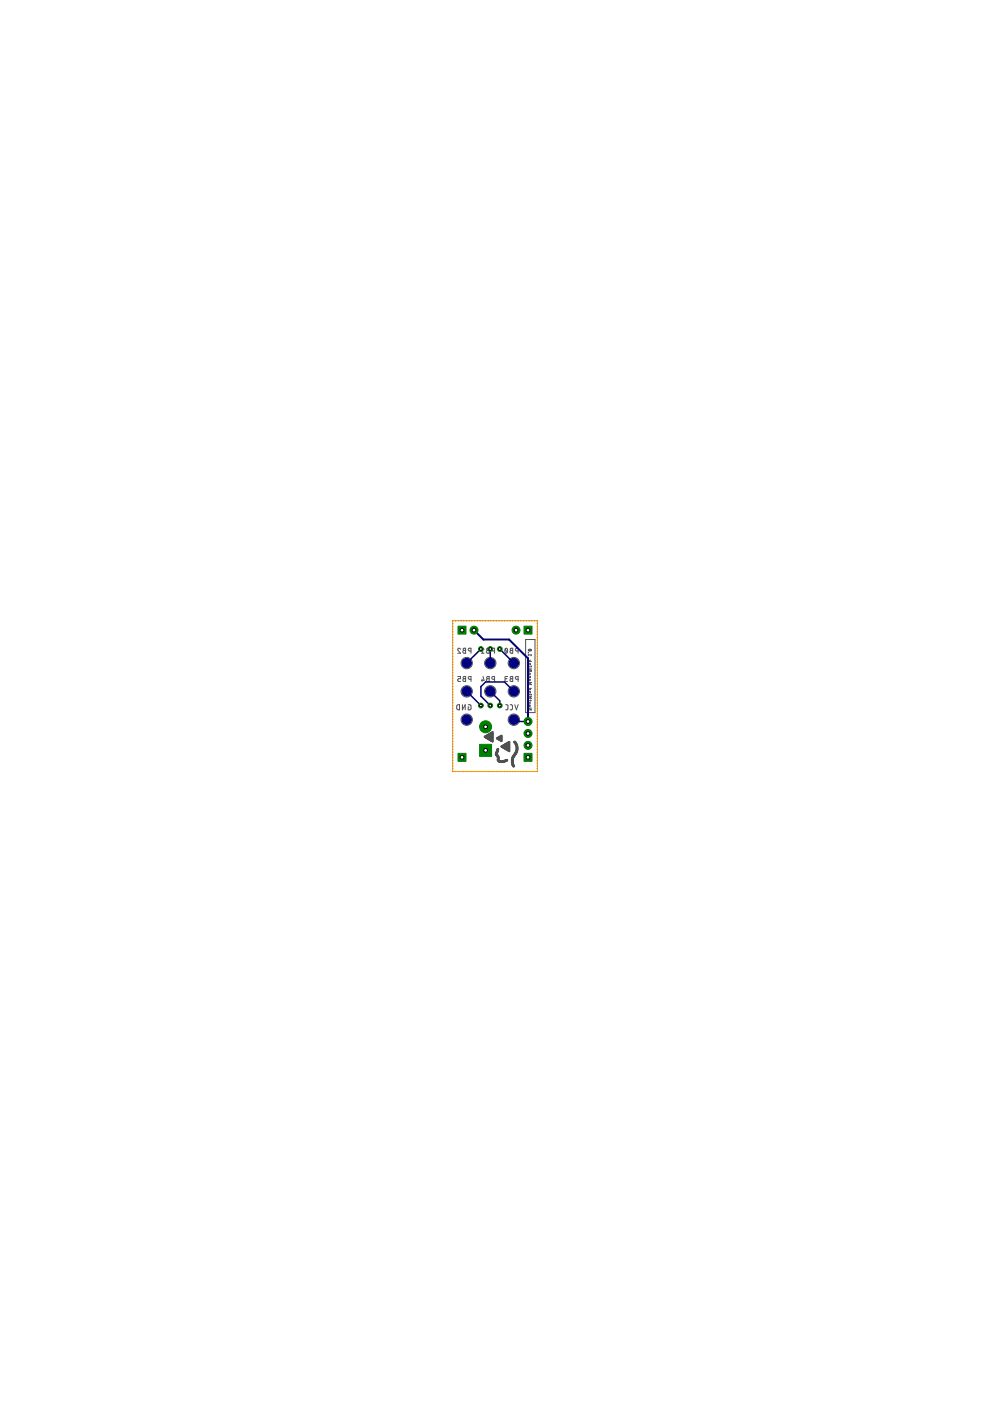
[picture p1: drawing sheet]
<svg xmlns="http://www.w3.org/2000/svg" width="210mm" height="297mm" viewBox="0 0 210 297" stroke-linecap="round" stroke-linejoin="round" font-family="sans-serif">
<g fill="none" stroke="#000" stroke-width=".21">
<path d="M99 140v1.2M103.9 140v1.2M108.9 140v1.2M98.3 140.6h1.3M98.3 146.6h1.3M98.3 152.6h1.3M99 146v1.2M99 152v1.2M103.3 140.6h1.3M103.3 146.6h1.3M103.9 146v1.2M108.3 140.6h1.3"/>
<path d="M108.3 146.6h1.3M108.3 152.6h1.3M108.9 146v1.2M108.9 152v1.2"/>
</g>
<g fill="none" stroke="#505050" stroke-width=".21">
<path d="M97.6 137.7a.3 .3 0 0 0-.4-.3 .3 .3 0 0 0-.1 .5l.5 .6h-.6M98.2 137.5l.5-.1v1.1l-.5-.1-.1-.3 .3-.2-.2-.1zM98.4 137.9h.3M99.9 138l-.6-.1v-.4l.6-.1v1.1M102 138.5h.6M102.6 137.7l-.3-.3v1.1M103.2 137.5l.5-.1v1.1l-.5-.1-.1-.3 .3-.2-.2-.1zM103.4 137.9h.3M104.9 138l-.6-.1v-.4l.6-.1v1.1M107.1 137.7l.5 .6M107.2 137.5h.1a.53 .53 0 0 1 .3 .5 .53 .53 0 0 1-.3 .5l-.3-.5zM108.2 137.5l.5-.1v1.1l-.5-.1-.1-.3 .3-.2-.2-.1z"/>
<path d="M108.4 137.9h.3M109.9 138l-.6-.1 .1-.4 .5-.1v1.1M111.4 135.6h2v15.5h-2zM111.9 139.4v.3M112 138.3v.1M112 138.7v.3M112 139.9l.3 .2M112 138.9h.7l-.2 .1M112 138.3h.1M112 137.8a.3 .3 0 0 1 .4-.2 .3 .3 0 0 1 .2 .4h-.5zM112.5 139.9l-.3 .3M112.5 137.7l-.3 .3"/>
<path d="M96.9 149.6l.5-.2v1.1l-.5-.2zM97 143.4h.6v.5h-.3l-.3 .2 .2 .4h.4M98 149.4v1.1l.6-1.1v1.1M98.3 143.4h.4v1.1h-.4l-.2-.2 .3-.4-.2-.1zM98.4 143.9h.3M99.3 149.4l.5 .1 .1 .7-.2 .3h-.4v-.6h.1M99.9 144l-.6-.1v-.4l.6-.1v1.1M102.2 144v.5M102.4 143.4l.2 .9h-.6M103.3 143.4h.4v1.1h-.4l-.2-.2 .3-.4-.2-.1zM103.4 143.9h.3M104.9 144l-.6-.1v-.4l.6-.1v1.1"/>
<path d="M107.2 149.4l.4 .1 .1 .1v.8l-.5 .1M107.3 143.9l-.3 .4 .2 .2h.4M107.6 143.4l-.5 .2v.3h.4M108.2 149.4l.3 .1 .1 .1v.8l-.4 .1M108.3 143.4h.4v1.1h-.4l-.2-.2 .3-.4-.2-.2zM108.4 143.9h.3M109.1 149.4l.4 1.1 .4-1.1M109.9 144l-.6-.1v-.2l.1-.3h.5v1.1M112 149.5l.1 .3h.3l.1-.2-.3-.1v.3M112 148.4l.7 .1M112 146.6l.5 .1v.2h-.5M112 143.4l.5 .1v.2h-.5"/>
<path d="M112 141.5l.7 .1M112 140.6l.5 .1v.2h-.5M112 148.4h.1M112 148.9l.5 .3M112 147.6h.7l-.4 .2 .4 .3h-.7M112 147.2h.5M112 144.7h.7l-.4 .2 .4 .3h-.7M112 141.3h.5M112 140.2h.7M112 142h.3l.1 .1 .2-.1 .1 .3h-.7zM112.4 142.1v.2M112.5 145.9l-.1 .3h-.4v-.3h.7"/>
<path d="M112.5 148.9l-.5 .3M112.5 148.4v.2M112.6 147.3h.1M112.7 141.2h.1M112.7 150.1h-.7l.7 .4h-.7"/>
<circle cx="99" cy="146.6" r="1.21"/>
<circle cx="99" cy="152.6" r="1.21"/>
<circle cx="99" cy="140.6" r="1.21"/>
<circle cx="103.9" cy="140.6" r="1.21"/>
<circle cx="103.9" cy="146.6" r="1.21"/>
<circle cx="108.9" cy="146.6" r="1.21"/>
<circle cx="108.9" cy="140.6" r="1.21"/>
<circle cx="108.9" cy="152.6" r="1.21"/>
<circle cx="112.2" cy="142.8" r=".2"/>
<circle cx="112.2" cy="144.1" r=".2"/>
</g>
<g fill="#505050" stroke="#505050" stroke-width=".21">
<path d="M108.8 162.6h.2z"/>
<path d="M108.7 162.5h.4z"/>
<path d="M108.7 162.4l.4 .1z"/>
<path d="M108.6 162.3l.5 .1z"/>
<path d="M108.6 162.3h.4z"/>
<path d="M108.6 162.2h.4z"/>
<path d="M108.5 162.1l.5 .1z"/>
<path d="M108.5 162.1h.4z"/>
<path d="M108.5 162l.4 .1z"/>
<path d="M108.5 161.9l.4 .1z"/>
<path d="M108.5 161.9h.4z"/>
<path d="M108.5 161.8h.4z"/>
<path d="M108.5 161.8h.3z"/>
<path d="M108.4 161.7l.4 .1z"/>
<path d="M108.4 161.6l.4 .1z"/>
<path d="M108.4 161.6h.4z"/>
<path d="M106 161.6h.7z"/>
<path d="M105.8 161.6h1.2z"/>
<path d="M108.4 161.5h.4z"/>
<path d="M105.7 161.5h1.4z"/>
<path d="M105.6 161.5h1.7z"/>
<path d="M108.4 161.4l.4 .1z"/>
<path d="M105.6 161.4l1.8 .1z"/>
<path d="M108.4 161.4h.4z"/>
<path d="M105.5 161.4h2z"/>
<path d="M108.4 161.3l.4 .1z"/>
<path d="M105.5 161.3l2.1 .1z"/>
<path d="M108.4 161.2l.4 .1z"/>
<path d="M105.5 161.2l2.1 .1z"/>
<path d="M108.4 161.2h.4z"/>
<path d="M106.8 161.2h.8z"/>
<path d="M105.4 161.2h.6z"/>
<path d="M107 161.2h.6z"/>
<path d="M105.4 161.2h.5z"/>
<path d="M108.4 161.1h.4z"/>
<path d="M107.1 161.1h.5z"/>
<path d="M105.4 161.1h.4z"/>
<path d="M107.2 161.1h.4z"/>
<path d="M108.4 161l.4 .1z"/>
<path d="M107.3 161l.3 .1z"/>
<path d="M105.4 161l.4 .1z"/>
<path d="M108.4 161h.4z"/>
<path d="M105.4 161h.4z"/>
<path d="M108.5 160.9l.3 .1z"/>
<path d="M105.4 160.9l.4 .1z"/>
<path d="M108.5 160.9h.4z"/>
<path d="M105.4 160.9h.4z"/>
<path d="M108.5 160.8h.4z"/>
<path d="M105.5 160.8h.3z"/>
<path d="M108.5 160.7h.4z"/>
<path d="M105.5 160.7h.3z"/>
<path d="M108.5 160.6l.5 .1z"/>
<path d="M105.4 160.6l.4 .1z"/>
<path d="M108.6 160.5l.4 .1z"/>
<path d="M105.4 160.5l.4 .1z"/>
<path d="M108.6 160.5h.4z"/>
<path d="M105.4 160.5h.4z"/>
<path d="M108.6 160.4h.5z"/>
<path d="M105.4 160.4h.4z"/>
<path d="M105.3 160.4h.5z"/>
<path d="M108.7 160.3l.4 .1z"/>
<path d="M105.3 160.3l.4 .1z"/>
<path d="M108.7 160.3h.5z"/>
<path d="M105.2 160.3h.5z"/>
<path d="M108.7 160.2l.5 .1z"/>
<path d="M105.2 160.2l.5 .1z"/>
<path d="M108.8 160.1l.4 .1z"/>
<path d="M105.1 160.1l.6 .1z"/>
<path d="M108.8 160.1h.5z"/>
<path d="M105.1 160.1h.5z"/>
<path d="M108.9 160h.5z"/>
<path d="M105.1 160h.4z"/>
<path d="M105 160h.5z"/>
<path d="M108.9 159.9l.5 .1z"/>
<path d="M105 159.9l.4 .1z"/>
<path d="M109 159.9h.5z"/>
<path d="M105 159.9h.4z"/>
<path d="M109 159.8l.5 .1z"/>
<path d="M105 159.8l.4 .1z"/>
<path d="M109.1 159.8h.4z"/>
<path d="M105 159.8h.4z"/>
<path d="M109.1 159.7h.4z"/>
<path d="M105 159.7h.5z"/>
<path d="M109.1 159.7h.5z"/>
<path d="M105.1 159.7h.4z"/>
<path d="M109.1 159.6l.5 .1z"/>
<path d="M105.1 159.6l.4 .1z"/>
<path d="M109.2 159.6h.4z"/>
<path d="M105.1 159.6h.4z"/>
<path d="M109.2 159.5l.4 .1z"/>
<path d="M105.1 159.5l.4 .1z"/>
<path d="M109.2 159.4l.5 .1z"/>
<path d="M105.1 159.4l.5 .1z"/>
<path d="M109.3 159.4h.4z"/>
<path d="M105.2 159.4h.4z"/>
<path d="M109.3 159.3h.4z"/>
<path d="M107.9 159.3h.2z"/>
<path d="M105.2 159.3h.4z"/>
<path d="M107.8 159.3h.3z"/>
<path d="M109.3 159.2l.5 .1z"/>
<path d="M107.7 159.2l.4 .1z"/>
<path d="M105.3 159.2l.4 .1z"/>
<path d="M109.4 159.2h.4z"/>
<path d="M107.6 159.2h.5z"/>
<path d="M105.3 159.2h.4z"/>
<path d="M109.4 159.1l.4 .1z"/>
<path d="M107.5 159.1l.6 .1z"/>
<path d="M105.3 159.1l.4 .1z"/>
<path d="M109.4 159.1h.4z"/>
<path d="M107.5 159.1h.6z"/>
<path d="M105.3 159.1h.4z"/>
<path d="M109.4 159h.4z"/>
<path d="M107.4 159h.7z"/>
<path d="M105.3 159h.4z"/>
<path d="M107.3 159h.8z"/>
<path d="M109.4 158.9h.4z"/>
<path d="M107.2 158.9h.9z"/>
<path d="M105.3 158.9h.4z"/>
<path d="M107.1 158.9h1z"/>
<path d="M109.4 158.8l.4 .1z"/>
<path d="M107 158.8l1.1 .1z"/>
<path d="M105.4 158.8l.3 .1z"/>
<path d="M109.4 158.7l.4 .1z"/>
<path d="M106.9 158.7l1.2 .1z"/>
<path d="M105.4 158.7l.3 .1z"/>
<path d="M109.4 158.7h.4z"/>
<path d="M106.9 158.7h1.2z"/>
<path d="M105.5 158.7h.1z"/>
<path d="M106.8 158.7h1.3z"/>
<path d="M109.4 158.6h.4z"/>
<path d="M106.7 158.6h1.4z"/>
<path d="M106.6 158.6h1.5z"/>
<path d="M109.4 158.5l.4 .1z"/>
<path d="M106.5 158.5l1.6 .1z"/>
<path d="M109.4 158.5h.4z"/>
<path d="M106.4 158.5h1.7z"/>
<path d="M109.4 158.4l.4 .1z"/>
<path d="M106.3 158.4l1.8 .1z"/>
<path d="M109.4 158.4h.4z"/>
<path d="M106.3 158.4h1.8z"/>
<path d="M109.4 158.3h.4z"/>
<path d="M106.2 158.3h1.9z"/>
<path d="M109.4 158.2h.4z"/>
<path d="M106.2 158.2h1.9z"/>
<path d="M106.3 158.2h1.8z"/>
<path d="M109.4 158.1l.4 .1z"/>
<path d="M106.3 158.1l1.8 .1z"/>
<path d="M109.3 158.1h.4z"/>
<path d="M106.4 158.1h1.7z"/>
<path d="M109.3 158l.4 .1z"/>
<path d="M106.5 158l1.6 .1z"/>
<path d="M109.3 158h.4z"/>
<path d="M106.6 158h1.5z"/>
<path d="M109.3 157.9h.4z"/>
<path d="M106.7 157.9h1.4z"/>
<path d="M106.8 157.9h1.3z"/>
<path d="M109.2 157.8l.5 .1z"/>
<path d="M106.9 157.8l1.2 .1z"/>
<path d="M109.2 157.8h.4z"/>
<path d="M106.9 157.8h1.2z"/>
<path d="M109.2 157.7l.4 .1z"/>
<path d="M107 157.7l1.1 .1z"/>
<path d="M109.1 157.6l.5 .1z"/>
<path d="M107.1 157.6l1 .1z"/>
<path d="M109.1 157.6h.5z"/>
<path d="M107.2 157.6h.9z"/>
<path d="M109.1 157.6h.4z"/>
<path d="M107.3 157.6h.8z"/>
<path d="M109 157.5h.5z"/>
<path d="M107.4 157.5h.7z"/>
<path d="M107.5 157.5h.6z"/>
<path d="M109 157.4l.4 .1z"/>
<path d="M107.6 157.4l.5 .1z"/>
<path d="M108.9 157.4h.5z"/>
<path d="M107.6 157.4h.5z"/>
<path d="M108.9 157.3l.5 .1z"/>
<path d="M107.7 157.3l.4 .1z"/>
<path d="M108.9 157.3h.4z"/>
<path d="M107.8 157.3h.3z"/>
<path d="M104.3 157.3h.2z"/>
<path d="M109 157.2h.3z"/>
<path d="M107.9 157.2h.2z"/>
<path d="M104.3 157.2h.2z"/>
<path d="M106.2 157.2h.2z"/>
<path d="M104.2 157.2h.3z"/>
<path d="M106.1 157.1l.3 .1z"/>
<path d="M104.1 157.1l.4 .1z"/>
<path d="M106.1 157.1h.3z"/>
<path d="M104 157.1h.5z"/>
<path d="M106 157l.4 .1z"/>
<path d="M103.9 157l.6 .1z"/>
<path d="M105.9 157h.5z"/>
<path d="M103.8 157h.7z"/>
<path d="M105.8 156.9l.6 .1z"/>
<path d="M103.7 156.9l.8 .1z"/>
<path d="M105.7 156.9h.7z"/>
<path d="M103.6 156.9h.9z"/>
<path d="M105.6 156.8h.8z"/>
<path d="M103.6 156.8h.9z"/>
<path d="M105.5 156.8h.9z"/>
<path d="M103.5 156.8h1z"/>
<path d="M105.4 156.7l1 .1z"/>
<path d="M103.4 156.7l1.1 .1z"/>
<path d="M105.4 156.7h1z"/>
<path d="M103.3 156.7h1.2z"/>
<path d="M105.3 156.6l1.1 .1z"/>
<path d="M103.2 156.6l1.3 .1z"/>
<path d="M105.3 156.6h1.1z"/>
<path d="M103.1 156.6h1.4z"/>
<path d="M105.3 156.5h1.1z"/>
<path d="M103 156.5h1.5z"/>
<path d="M105.3 156.4h1.1z"/>
<path d="M102.9 156.4h1.6z"/>
<path d="M105.4 156.4h1z"/>
<path d="M102.8 156.4h1.7z"/>
<path d="M105.5 156.3l.9 .1z"/>
<path d="M102.7 156.3l1.8 .1z"/>
<path d="M105.6 156.3h.8z"/>
<path d="M102.7 156.3h1.8z"/>
<path d="M105.7 156.2l.7 .1z"/>
<path d="M102.7 156.2l1.8 .1z"/>
<path d="M105.8 156.2h.6z"/>
<path d="M102.7 156.2h1.8z"/>
<path d="M105.9 156.1h.5z"/>
<path d="M102.7 156.1h1.8z"/>
<path d="M102.8 156.1h1.7z"/>
<path d="M106 156l.4 .1z"/>
<path d="M102.8 156l1.7 .1z"/>
<path d="M106.1 156h.3z"/>
<path d="M102.9 156h1.6z"/>
<path d="M106.2 155.9l.2 .1z"/>
<path d="M103 155.9l1.5 .1z"/>
<path d="M103.1 155.9h1.4z"/>
<path d="M103.2 155.8l1.3 .1z"/>
<path d="M103.3 155.8h1.2z"/>
<path d="M103.4 155.7h1.1z"/>
<path d="M103.5 155.7h1z"/>
<path d="M103.5 155.6l1 .1z"/>
<path d="M103.6 155.6h.9z"/>
<path d="M103.7 155.5l.8 .1z"/>
<path d="M103.8 155.5h.7z"/>
<path d="M103.9 155.4h.6z"/>
<path d="M104 155.4h.5z"/>
<path d="M104.1 155.3l.4 .1z"/>
<path d="M104.1 155.3h.4z"/>
<path d="M104.2 155.2l.3 .1z"/>
<path d="M104.3 155.2h.2z"/>
</g>
<g fill="#000080" stroke="#000080" stroke-width=".21">
<circle cx="108.9" cy="140.6" r=".99"/>
<circle cx="99" cy="140.6" r=".99"/>
<circle cx="99" cy="146.6" r=".99"/>
<circle cx="108.9" cy="146.6" r=".99"/>
<circle cx="103.9" cy="146.6" r=".99"/>
<circle cx="108.9" cy="152.6" r=".99"/>
<circle cx="99" cy="152.6" r=".99"/>
<circle cx="103.9" cy="140.6" r=".99"/>
</g>
<g fill="none" stroke="#000080" stroke-width=".25">
<path d="M96 132.2h.1M96 132.8h.1M96 133.3v.1M96 133.9v.1M96 134.5v.1M96 135.1h.1M96 135.7h.1M96 136.2v.1M96 136.8v.1M96 137.4v.1M96 138h.1M96 138.6h.1"/>
<path d="M96 139.1v.1M96 139.7v.1M96 131.6v.1M96.5 131.6h.1M97.1 131.6h.1M97.7 131.6h.1M98.3 131.6h.1M98.8 131.6h.1M99.4 131.6h.1M100 131.6h.1M100.6 131.6h.1M101.2 131.6h.1"/>
<path d="M101.7 131.6h.1M102.3 131.6h.1M102.9 131.6h.1M103.5 131.6h.1M104.1 131.6h.1M104.6 131.6h.1M105.2 131.6h.1M105.8 131.6h.1M106.4 131.6h.1M106.9 131.6h.1M107.5 131.6h.1M108.1 131.6h.1"/>
<path d="M108.7 131.6h.1M109.2 131.6h.1M109.8 131.6h.1M110.4 131.6h.1M111 131.6h.1M111.6 131.6h.1M112.1 131.6h.1M112.7 131.6h.1M113.3 131.6h.1M113.9 131.6v.1M113.9 132.2h.1M113.9 132.8h.1"/>
<path d="M113.9 133.3v.1M113.9 133.9v.1M113.9 134.5v.1M113.9 135.1h.1M113.9 135.7h.1M113.9 136.2v.1M113.9 136.8v.1M113.9 137.4v.1M113.9 138h.1M113.9 138.6h.1M113.9 139.1v.1M113.9 139.7v.1"/>
<path d="M96 140.3v.1M96 140.9h.1M96 141.5h.1M96 142v.1M96 142.6v.1M96 143.2v.1M96 143.8h.1M96 144.4h.1M96 144.9v.1M96 145.5v.1M96 146.1v.1M96 146.7h.1"/>
<path d="M96 147.3h.1M96 147.8v.1M96 148.4v.1M96 149v.1M96 149.6h.1M96 150.2h.1M96 150.7v.1M96 151.3v.1M96 151.9v.1M96 152.5h.1M96 153.1h.1M96 153.6v.1"/>
<path d="M96 154.2v.1M96 154.8v.1M96 155.4h.1M96 156h.1M96 156.5v.1M96 157.1v.1M96 157.7v.1M96 158.3h.1M96 158.9h.1M96 159.4v.1M113.9 140.3v.1M113.9 140.9h.1"/>
<path d="M113.9 141.5h.1M113.9 142v.1M113.9 142.6v.1M113.9 143.2v.1M113.9 143.8h.1M113.9 144.4h.1M113.9 144.9v.1M113.9 145.5v.1M113.9 146.1v.1M113.9 146.7h.1M113.9 147.3h.1M113.9 147.8v.1"/>
<path d="M113.9 148.4v.1M113.9 149v.1M113.9 149.6h.1M113.9 150.2h.1M113.9 150.7v.1M113.9 151.3v.1M113.9 151.9v.1M113.9 152.5h.1M113.9 153.1h.1M113.9 153.6v.1M113.9 154.2v.1M113.9 154.8v.1"/>
<path d="M113.9 155.4h.1M113.9 156h.1M113.9 156.5v.1M113.9 157.1v.1M113.9 157.7v.1M113.9 158.3h.1M113.9 158.9h.1M113.9 159.4v.1M96 163.5v.1M96 160v.1M96 160.6v.1M96 161.2h.1"/>
<path d="M96 161.8h.1M96 162.3v.1M96 162.9v.1M96.5 163.6h.1M97.1 163.6h.1M97.7 163.6h.1M98.3 163.6h.1M98.8 163.6h.1M99.4 163.6h.1M100 163.6h.1M100.6 163.6h.1M101.2 163.6h.1"/>
<path d="M101.7 163.6h.1M102.3 163.6h.1M102.9 163.6h.1M103.5 163.6h.1M104.1 163.6h.1M104.6 163.6h.1M105.2 163.6h.1M105.8 163.6h.1M106.4 163.6h.1M106.9 163.6h.1M107.5 163.6h.1M108.1 163.6h.1"/>
<path d="M108.7 163.6h.1M109.2 163.6h.1M109.8 163.6h.1M110.4 163.6h.1M111 163.6h.1M111.6 163.6h.1M112.1 163.6h.1M112.7 163.6h.1M113.3 163.6h.1M113.9 160v.1M113.9 160.6v.1M113.9 161.2h.1"/>
<path d="M113.9 161.8h.1M113.9 162.3v.1M113.9 162.9v.1M113.9 163.5v.1"/>
</g>
<path d="M102 137.6l-3 3M103.9 137.6v3M106 137.6l2.9 3M99 146.6l3 3M103.9 146.6l2.1 2v1M108.9 152.6l.4 .4h2.7M108.9 146.6l-1.9-2h-4l-1 1v2l1.9 2" fill="none" stroke="#000080" stroke-width=".32"/>
<path d="M100.5 133.6l2 2h5.4l4.1 4v13.4" fill="none" stroke="#000080" stroke-width=".42"/>
<path d="M111.1 159.7h1.7v1.7h-1.7z" fill="#008000" stroke="#008000" stroke-width=".21"/>
<circle cx="112" cy="160.6" r=".4" fill="#fff" stroke="#000" stroke-width=".21"/>
<circle cx="112" cy="158" r=".85" fill="#008000" stroke="#008000" stroke-width=".21"/>
<circle cx="112" cy="158" r=".4" fill="#fff" stroke="#000" stroke-width=".21"/>
<circle cx="112" cy="155.5" r=".85" fill="#008000" stroke="#008000" stroke-width=".21"/>
<circle cx="112" cy="155.5" r=".4" fill="#fff" stroke="#000" stroke-width=".21"/>
<circle cx="112" cy="153" r=".85" fill="#008000" stroke="#008000" stroke-width=".21"/>
<circle cx="112" cy="153" r=".4" fill="#fff" stroke="#000" stroke-width=".21"/>
<path d="M101.7 157.8h2.5v2.6h-2.5z" fill="#008000" stroke="#008000" stroke-width=".21"/>
<circle cx="103" cy="159.1" r=".4" fill="#fff" stroke="#000" stroke-width=".21"/>
<circle cx="103" cy="154.1" r="1.27" fill="#008000" stroke="#008000" stroke-width=".21"/>
<circle cx="103" cy="154.1" r=".4" fill="#fff" stroke="#000" stroke-width=".21"/>
<path d="M97.1 132.8h1.7v1.7h-1.7z" fill="#008000" stroke="#008000" stroke-width=".21"/>
<circle cx="98" cy="133.6" r=".4" fill="#fff" stroke="#000" stroke-width=".21"/>
<circle cx="100.5" cy="133.6" r=".85" fill="#008000" stroke="#008000" stroke-width=".21"/>
<circle cx="100.5" cy="133.6" r=".4" fill="#fff" stroke="#000" stroke-width=".21"/>
<path d="M111.1 132.8h1.7v1.7h-1.7z" fill="#008000" stroke="#008000" stroke-width=".21"/>
<circle cx="112" cy="133.6" r=".4" fill="#fff" stroke="#000" stroke-width=".21"/>
<circle cx="109.4" cy="133.6" r=".85" fill="#008000" stroke="#008000" stroke-width=".21"/>
<circle cx="109.4" cy="133.6" r=".4" fill="#fff" stroke="#000" stroke-width=".21"/>
<path d="M97.1 159.7h1.7v1.7h-1.7z" fill="#008000" stroke="#008000" stroke-width=".21"/>
<circle cx="98" cy="160.6" r=".4" fill="#fff" stroke="#000" stroke-width=".21"/>
<circle cx="102" cy="149.6" r=".51" fill="#008000" stroke="#008000" stroke-width=".21"/>
<circle cx="102" cy="149.6" r=".3" fill="#fff" stroke="#000" stroke-width=".21"/>
<circle cx="106" cy="149.6" r=".51" fill="#008000" stroke="#008000" stroke-width=".21"/>
<circle cx="106" cy="149.6" r=".3" fill="#fff" stroke="#000" stroke-width=".21"/>
<circle cx="103.9" cy="149.6" r=".51" fill="#008000" stroke="#008000" stroke-width=".21"/>
<circle cx="103.9" cy="149.6" r=".3" fill="#fff" stroke="#000" stroke-width=".21"/>
<circle cx="102" cy="137.6" r=".51" fill="#008000" stroke="#008000" stroke-width=".21"/>
<circle cx="102" cy="137.6" r=".3" fill="#fff" stroke="#000" stroke-width=".21"/>
<circle cx="103.9" cy="137.6" r=".51" fill="#008000" stroke="#008000" stroke-width=".21"/>
<circle cx="103.9" cy="137.6" r=".3" fill="#fff" stroke="#000" stroke-width=".21"/>
<circle cx="106" cy="137.6" r=".51" fill="#008000" stroke="#008000" stroke-width=".21"/>
<circle cx="106" cy="137.6" r=".3" fill="#fff" stroke="#000" stroke-width=".21"/>
<path d="M96 131.6h17.9v32h-17.9z" fill="none" stroke="#f90" stroke-width=".21"/>
</svg>
